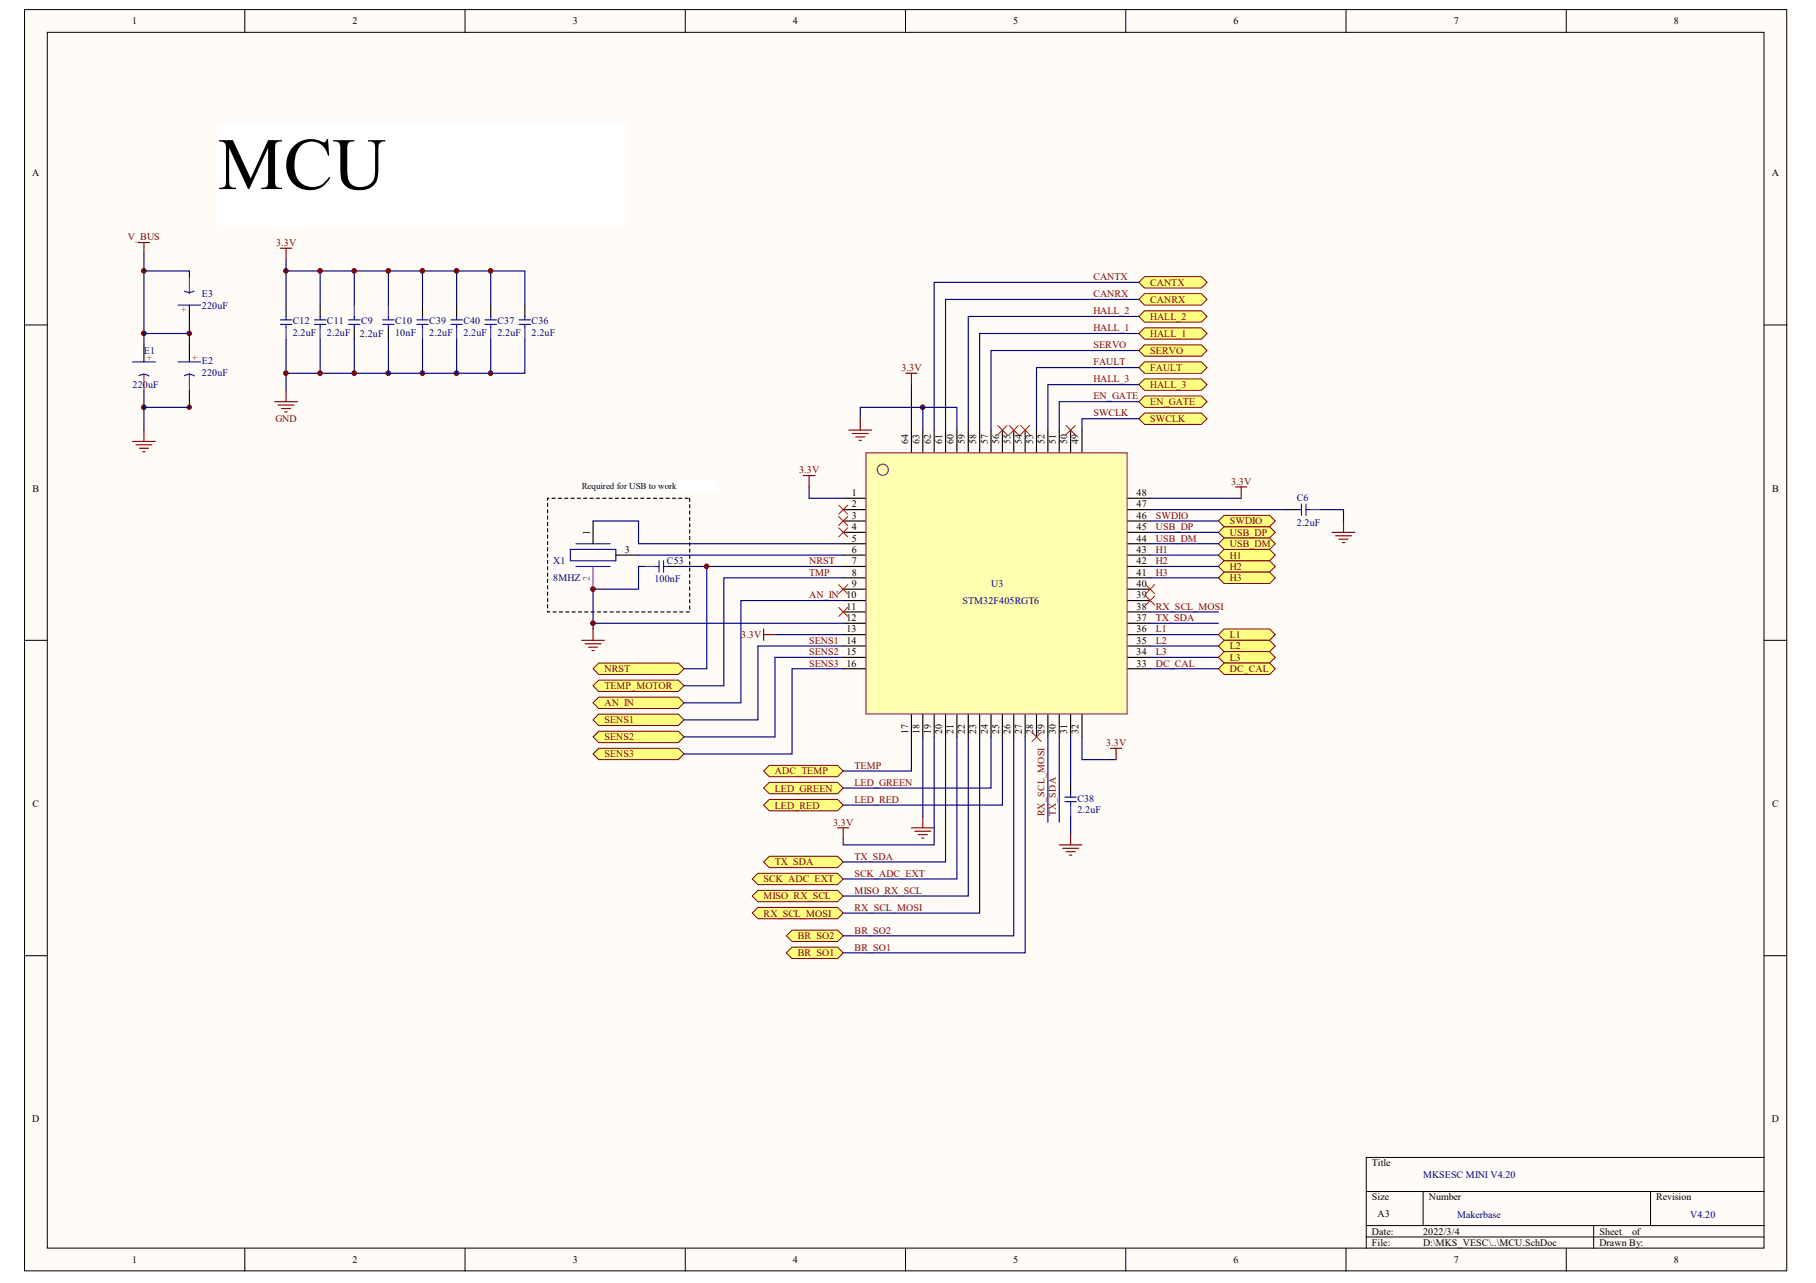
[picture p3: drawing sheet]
<svg xmlns="http://www.w3.org/2000/svg" width="297mm" height="210mm" viewBox="0 0 297 210" stroke-linecap="round" stroke-linejoin="round" font-family="sans-serif">
<defs><g id="words">
<text font-size="12.1" x="35.6" y="30.9">MCU</text>
<g font-size="1.6">
<text x="21.6" y="4">1</text>
<text x="57.7" y="4">2</text>
<text x="93.7" y="4">3</text>
<text x="129.7" y="4">4</text>
<text x="165.7" y="4">5</text>
<text x="201.8" y="4">6</text>
<text x="237.8" y="4">7</text>
<text x="273.8" y="4">8</text>
<text x="5.3" y="28.8">A</text>
<text x="289.8" y="28.8">A</text>
<text x="148.5" y="72.6" transform="rotate(-90 148.5 72.6)">64</text>
<text x="150.4" y="72.6" transform="rotate(-90 150.4 72.6)">63</text>
<text x="152.3" y="72.6" transform="rotate(-90 152.3 72.6)">62</text>
<text x="154.1" y="72.6" transform="rotate(-90 154.1 72.6)">61</text>
<text x="156" y="72.6" transform="rotate(-90 156 72.6)">60</text>
<text x="157.8" y="72.6" transform="rotate(-90 157.8 72.6)">59</text>
<text x="159.7" y="72.6" transform="rotate(-90 159.7 72.6)">58</text>
<text x="161.6" y="72.6" transform="rotate(-90 161.6 72.6)">57</text>
<text x="163.4" y="72.6" transform="rotate(-90 163.4 72.6)">56</text>
<text x="165.3" y="72.6" transform="rotate(-90 165.3 72.6)">55</text>
<text x="167.1" y="72.6" transform="rotate(-90 167.1 72.6)">54</text>
<text x="169" y="72.6" transform="rotate(-90 169 72.6)">53</text>
<text x="170.9" y="72.6" transform="rotate(-90 170.9 72.6)">52</text>
<text x="172.7" y="72.6" transform="rotate(-90 172.7 72.6)">51</text>
<text x="174.6" y="72.6" transform="rotate(-90 174.6 72.6)">50</text>
<text x="176.4" y="72.6" transform="rotate(-90 176.4 72.6)">49</text>
<text x="5.3" y="80.4">B</text>
<text x="139.3" y="81.2">1</text>
<text x="139.3" y="83">2</text>
<text x="185.9" y="83">47</text>
<text x="185.9" y="81.2">48</text>
<text x="289.9" y="80.4">B</text>
<text x="96.5" y="87.5" transform="rotate(-90 96.5 87.5)">1</text>
<text x="139.3" y="84.9">3</text>
<text x="139.3" y="86.7">4</text>
<text x="139.3" y="88.6">5</text>
<text x="185.9" y="88.6">44</text>
<text x="185.9" y="86.7">45</text>
<text x="185.9" y="84.9">46</text>
<text x="102.2" y="90.5">3</text>
<text x="139.3" y="90.5">6</text>
<text x="139.3" y="92.3">7</text>
<text x="139.3" y="94.2">8</text>
<text x="185.9" y="94.2">41</text>
<text x="185.9" y="92.3">42</text>
<text x="185.9" y="90.5">43</text>
<text x="138.5" y="97.9">10</text>
<text x="138.5" y="99.7">11</text>
<text x="138.5" y="101.6">12</text>
<text x="139.3" y="96">9</text>
<text x="185.9" y="101.6">37</text>
<text x="185.9" y="99.7">38</text>
<text x="185.9" y="97.9">39</text>
<text x="185.9" y="96">40</text>
<text x="138.5" y="103.5">13</text>
<text x="138.5" y="105.3">14</text>
<text x="138.5" y="107.2">15</text>
<text x="185.9" y="107.2">34</text>
<text x="185.9" y="105.3">35</text>
<text x="185.9" y="103.5">36</text>
<text x="138.5" y="109">16</text>
<text x="185.9" y="109">33</text>
<text x="148.5" y="120" transform="rotate(-90 148.5 120)">17</text>
<text x="150.4" y="120" transform="rotate(-90 150.4 120)">18</text>
<text x="152.3" y="120" transform="rotate(-90 152.3 120)">19</text>
<text x="154.1" y="120" transform="rotate(-90 154.1 120)">20</text>
<text x="156" y="120" transform="rotate(-90 156 120)">21</text>
<text x="157.8" y="120" transform="rotate(-90 157.8 120)">22</text>
<text x="159.7" y="120" transform="rotate(-90 159.7 120)">23</text>
<text x="161.6" y="120" transform="rotate(-90 161.6 120)">24</text>
<text x="163.4" y="120" transform="rotate(-90 163.4 120)">25</text>
<text x="165.3" y="120" transform="rotate(-90 165.3 120)">26</text>
<text x="167.1" y="120" transform="rotate(-90 167.1 120)">27</text>
<text x="169" y="120" transform="rotate(-90 169 120)">28</text>
<text x="170.9" y="120" transform="rotate(-90 170.9 120)">29</text>
<text x="172.7" y="120" transform="rotate(-90 172.7 120)">30</text>
<text x="174.6" y="120" transform="rotate(-90 174.6 120)">31</text>
<text x="176.4" y="120" transform="rotate(-90 176.4 120)">32</text>
<text x="5.3" y="132">C</text>
<text x="289.9" y="132">C</text>
<text x="5.3" y="183.6">D</text>
<text x="289.8" y="183.6">D</text>
<text x="224.4" y="190.8">Title</text>
<text x="224.4" y="196.4">Size</text>
<text x="233.7" y="196.4">Number</text>
<text x="270.9" y="196.4">Revision</text>
<text x="224.4" y="202">Date:</text>
<text x="224.4" y="203.8">File:</text>
<text x="225.3" y="199.2">A3</text>
<text x="232.8" y="202">2022/3/4</text>
<text x="232.8" y="203.8">D:\MKS_VESC\..\MCU.SchDoc</text>
<text x="261.6" y="202">Sheet</text>
<text x="261.6" y="203.8">Drawn By:</text>
<text x="266.9" y="202">of</text>
<text x="21.6" y="206.6">1</text>
<text x="57.7" y="206.6">2</text>
<text x="93.7" y="206.6">3</text>
<text x="129.7" y="206.6">4</text>
<text x="165.7" y="206.6">5</text>
<text x="201.8" y="206.6">6</text>
<text x="237.8" y="206.6">7</text>
<text x="273.8" y="206.6">8</text>
</g>
<g font-size="1.6" fill="#800000">
<text x="20.9" y="39.3">V_BUS</text>
<text x="45.2" y="40.3">3.3V</text>
<text x="178.8" y="45.8">CANTX</text>
<text x="188.1" y="46.8">CANTX</text>
<text x="178.8" y="51.4">HALL_2</text>
<text x="178.8" y="48.6">CANRX</text>
<text x="188.1" y="52.3">HALL_2</text>
<text x="188.1" y="49.5">CANRX</text>
<text x="178.8" y="59.8">FAULT</text>
<text x="178.8" y="54.2">HALL_1</text>
<text x="178.8" y="57">SERVO</text>
<text x="188.1" y="55.1">HALL_1</text>
<text x="188.1" y="57.9">SERVO</text>
<text x="147.4" y="60.7">3.3V</text>
<text x="178.8" y="65.4">EN_GATE</text>
<text x="178.8" y="62.6">HALL_3</text>
<text x="188.1" y="63.5">HALL_3</text>
<text x="188.1" y="60.7">FAULT</text>
<text x="45" y="69">GND</text>
<text x="178.8" y="68.1">SWCLK</text>
<text x="188.1" y="69.1">SWCLK</text>
<text x="188.1" y="66.3">EN_GATE</text>
<text x="130.7" y="77.4">3.3V</text>
<text x="201.4" y="79.3">3.3V</text>
<text x="189.1" y="84.9">SWDIO</text>
<text x="189.1" y="86.7">USB_DP</text>
<text x="189.1" y="88.6">USB_DM</text>
<text x="201.2" y="87.7">USB_DP</text>
<text x="201.2" y="89.5">USB_DM</text>
<text x="201.2" y="85.8">SWDIO</text>
<text x="132.3" y="94.2">TMP</text>
<text x="132.3" y="92.3">NRST</text>
<text x="189.1" y="94.2">H3</text>
<text x="189.1" y="92.3">H2</text>
<text x="189.1" y="90.5">H1</text>
<text x="201.2" y="91.4">H1</text>
<text x="201.2" y="93.2">H2</text>
<text x="201.2" y="95.1">H3</text>
<text x="132.3" y="97.9">AN_IN</text>
<text x="189.1" y="101.6">TX_SDA</text>
<text x="189.1" y="99.7">RX_SCL_MOSI</text>
<text x="121.2" y="104.4">3.3V</text>
<text x="132.3" y="105.3">SENS1</text>
<text x="132.3" y="107.2">SENS2</text>
<text x="189.1" y="107.2">L3</text>
<text x="189.1" y="105.3">L2</text>
<text x="189.1" y="103.5">L1</text>
<text x="201.2" y="104.4">L1</text>
<text x="201.2" y="106.3">L2</text>
<text x="98.9" y="110">NRST</text>
<text x="98.9" y="112.8">TEMP_MOTOR</text>
<text x="132.3" y="109">SENS3</text>
<text x="189.1" y="109">DC_CAL</text>
<text x="201.2" y="108.1">L3</text>
<text x="201.2" y="110">DC_CAL</text>
<text x="98.9" y="115.6">AN_IN</text>
<text x="98.9" y="118.3">SENS1</text>
<text x="98.9" y="121.1">SENS2</text>
<text x="98.9" y="123.9">SENS3</text>
<text x="139.8" y="125.8">TEMP</text>
<text x="180.9" y="122.1">3.3V</text>
<text x="126.8" y="126.7">ADC_TEMP</text>
<text x="126.8" y="129.5">LED_GREEN</text>
<text x="139.8" y="128.6">LED_GREEN</text>
<text x="139.8" y="131.4">LED_RED</text>
<text x="126.8" y="132.3">LED_RED</text>
<text x="136.3" y="135.1">3.3V</text>
<text x="170.9" y="133.6" transform="rotate(-90 170.9 133.6)">RX_SCL_MOSI</text>
<text x="172.7" y="133.6" transform="rotate(-90 172.7 133.6)">TX_SDA</text>
<text x="126.8" y="141.6">TX_SDA</text>
<text x="139.8" y="140.7">TX_SDA</text>
<text x="139.8" y="143.4">SCK_ADC_EXT</text>
<text x="124.9" y="147.2">MISO_RX_SCL</text>
<text x="124.9" y="149.9">RX_SCL_MOSI</text>
<text x="124.9" y="144.4">SCK_ADC_EXT</text>
<text x="139.8" y="146.2">MISO_RX_SCL</text>
<text x="139.8" y="149">RX_SCL_MOSI</text>
<text x="130.5" y="153.7">BR_SO2</text>
<text x="139.8" y="152.7">BR_SO2</text>
<text x="139.8" y="155.5">BR_SO1</text>
<text x="130.5" y="156.5">BR_SO1</text>
</g>
<g font-size="1.6" fill="#f00">
<text x="30.6" y="51" transform="rotate(-90 30.6 51)">+</text>
<text x="23.9" y="58.1" transform="rotate(90 23.9 58.1)">+</text>
<text x="31.3" y="58.1" transform="rotate(90 31.3 58.1)">+</text>
</g>
<g font-size="1.6" fill="#000080">
<text x="33" y="48.6">E3</text>
<text x="33" y="50.5">220uF</text>
<text x="47.9" y="53.1">C12</text>
<text x="53.5" y="53.1">C11</text>
<text x="59.1" y="53.1">C9</text>
<text x="64.6" y="53.1">C10</text>
<text x="70.2" y="53.1">C39</text>
<text x="75.8" y="53.1">C40</text>
<text x="81.4" y="53.1">C37</text>
<text x="87" y="53.1">C36</text>
<text x="23.5" y="57.9">E1</text>
<text x="33" y="59.6">E2</text>
<text x="47.9" y="54.9">2.2uF</text>
<text x="53.5" y="54.9">2.2uF</text>
<text x="58.9" y="55.1">2.2uF</text>
<text x="64.6" y="54.9">10nF</text>
<text x="70.2" y="54.9">2.2uF</text>
<text x="75.8" y="54.9">2.2uF</text>
<text x="81.4" y="54.9">2.2uF</text>
<text x="87" y="54.9">2.2uF</text>
<text x="21.7" y="63.5">220uF</text>
<text x="33" y="61.4">220uF</text>
<text x="212.1" y="81.9">C6</text>
<text x="212.1" y="86">2.2uF</text>
<text x="90.5" y="92.3">X1</text>
<text x="90.5" y="95.1">8MHZ</text>
<text x="107" y="95.3">100nF</text>
<text x="109.1" y="92.3">C53</text>
<text x="157.5" y="98.8">STM32F405RGT6</text>
<text x="162.1" y="96">U3</text>
<text x="176.2" y="131.2">C38</text>
<text x="176.2" y="133">2.2uF</text>
<text x="232.8" y="192.7">MKSESC MINI V4.20</text>
<text x="238.4" y="199.2">Makerbase</text>
<text x="276.5" y="199.2">V4.20</text>
</g>
<text font-size="1.6" fill="#8a20db" x="96.5" y="95" transform="rotate(-90 96.5 95)">2</text>
<text font-size="1.5" x="95.1" y="80">Required for USB to work</text>
</g></defs>
<g fill="#fffcf8" stroke="#000" stroke-width=".16">
<path d="M4 1.6h288.3v206.3h-288.3z"/>
<path d="M7.7 5.3h280.8v198.9h-280.8z"/>
</g>
<g fill="none" stroke="#000" stroke-width=".16">
<path d="M40 1.6v3.7M76.1 1.6v3.7M112.1 1.6v3.7M148.1 1.6v3.7M184.1 1.6v3.7M220.2 1.6v3.7M256.2 1.6v3.7M4 53.2h3.7M288.6 53.2h3.7M4 104.8h3.7M288.6 104.8h3.7M4 156.4h3.7"/>
<path d="M288.6 156.4h3.7M223.5 194.9h65.1M232.8 194.9v5.6M270 194.9v5.6M288.6 189.4h-65.1v14.8M40 204.2v3.8M76.1 204.2v3.8M112.1 204.2v3.8M148.1 204.2v3.8M184.1 204.2v3.8M220.2 204.2v3.8M223.5 200.5h65.1"/>
<path d="M223.5 202.4h65.1M256.2 204.2v3.8M260.7 200.5v3.7"/>
</g>
<g fill="#000080" stroke="#000080" stroke-width=".16">
<circle cx="23.5" cy="66.6" r=".35"/>
<circle cx="23.5" cy="54.5" r=".35"/>
<circle cx="23.5" cy="44.3" r=".35"/>
<circle cx="30.9" cy="54.5" r=".35"/>
<circle cx="46.8" cy="61" r=".35"/>
<circle cx="46.8" cy="44.3" r=".35"/>
<circle cx="52.4" cy="61" r=".35"/>
<circle cx="52.4" cy="44.3" r=".35"/>
<circle cx="57.9" cy="61" r=".35"/>
<circle cx="57.9" cy="44.3" r=".35"/>
<circle cx="63.5" cy="61" r=".35"/>
<circle cx="63.5" cy="44.3" r=".35"/>
<circle cx="69.1" cy="61" r=".35"/>
<circle cx="69.1" cy="44.3" r=".35"/>
<circle cx="74.7" cy="61" r=".35"/>
<circle cx="74.7" cy="44.3" r=".35"/>
<circle cx="80.2" cy="61" r=".35"/>
<circle cx="80.2" cy="44.3" r=".35"/>
<circle cx="97" cy="102" r=".35"/>
<circle cx="97" cy="96.4" r=".35"/>
<circle cx="115.6" cy="92.7" r=".35"/>
<circle cx="150.9" cy="66.6" r=".35"/>
</g>
<g fill="none" stroke="#000" stroke-width=".19">
<path d="M46.8 49.9v1.9M52.4 49.9v1.9M57.9 53.6v1.9M63.5 53.6v1.9M149.1 70.4v3.7M150.9 70.4v3.7M152.8 70.4v3.7M154.7 70.4v3.7M156.5 70.4v3.7M158.4 70.4v3.7M160.2 70.4v3.7M162.1 70.4v3.7"/>
<path d="M164 70.4v3.7M165.8 70.4v3.7M167.7 70.4v3.7M169.5 70.4v3.7M171.4 70.4v3.7M173.3 70.4v3.7M175.1 70.4v3.7M177 70.4v3.7M109.1 92.7h1.9M137.9 92.7h3.7M137.9 83.4h3.7M137.9 81.5h3.7"/>
<path d="M137.9 85.2h3.7M137.9 87.1h3.7M137.9 89h3.7M137.9 90.8h3.7M137.9 94.5h3.7M137.9 96.4h3.7M137.9 98.3h3.7M184.4 92.7h3.7M184.4 83.4h3.7M184.4 81.5h3.7M184.4 85.2h3.7M184.4 87.1h3.7"/>
<path d="M184.4 89h3.7M184.4 90.8h3.7M184.4 94.5h3.7M184.4 96.4h3.7M184.4 98.3h3.7M210.5 83.4h1.8M137.9 100.1h3.7M137.9 102h3.7M137.9 103.8h3.7M137.9 105.7h3.7M137.9 107.5h3.7M137.9 109.4h3.7"/>
<path d="M149.1 116.8v3.8M150.9 116.8v3.8M152.8 116.8v3.8M154.7 116.8v3.8M156.5 116.8v3.8M158.4 116.8v3.8M160.2 116.8v3.8M162.1 116.8v3.8M164 116.8v3.8M165.8 116.8v3.8M167.7 116.8v3.8M169.5 116.8v3.8"/>
<path d="M171.4 116.8v3.8M173.3 116.8v3.8M175.1 116.8v3.8M177 116.8v3.8M184.4 100.1h3.7M184.4 102h3.7M184.4 103.8h3.7M184.4 105.7h3.7M184.4 107.5h3.7M184.4 109.4h3.7M175.1 128v1.9"/>
</g>
<path d="M46.8 53.6v1.9M52.4 53.6v1.9M57.9 49.9v1.9M63.5 49.9v1.9M105.4 92.7h1.8M214.2 83.4h1.8M175.1 131.7v1.9" fill="none" stroke="#7d0089" stroke-width=".19"/>
<g fill="none" stroke="#00f" stroke-width=".19">
<path d="M45.9 53.1h1.8M45.9 52.3h1.8M46.8 51.8v.5M46.8 53.1v.5M51.4 53.1h1.9M51.4 52.3h1.9M52.4 51.8v.5M52.4 53.1v.5M57 53.1h1.9M57 52.3h1.9M57.9 51.8v.5M57.9 53.1v.5"/>
<path d="M62.6 53.1h1.9M62.6 52.3h1.9M63.5 51.8v.5M63.5 53.1v.5M107.2 92.7h.6M107.8 91.7v1.9M108.5 92.7h.6M108.5 91.7v1.9M212.3 83.4h.6M212.9 82.4v1.9M213.6 83.4h.6M213.6 82.4v1.9"/>
<path d="M174.2 130.4h1.8M174.2 131.2h1.8M175.1 129.9v.5M175.1 131.2v.5"/>
</g>
<path d="M141.6 74.1h42.8v42.7h-42.8z" fill="#ffffb0" stroke="#a1006a" stroke-width=".19"/>
<g fill="none" stroke="#7d0089" stroke-width=".19">
<path d="M69.1 53.6v1.9M74.7 53.6v1.9M80.3 53.6v1.9M85.8 53.6v1.9"/>
<circle cx="144.4" cy="76.9" r=".91"/>
</g>
<path d="M23.5 56.4v2.8M31 49.9v2.8M31 56.4v2.8M69.1 49.9v1.9M74.7 49.9v1.9M80.3 49.9v1.9M85.8 49.9v1.9M97 85.2v3.8M100.7 90.8h3.7" fill="none" stroke="#000" stroke-width=".19"/>
<g fill="none" stroke="#00f" stroke-width=".19">
<path d="M21.7 59.2h3.7M29.1 49.9h3.7M29.1 59.2h3.7M30.2 47.6a1.49 1.49 0 0 0 1.5 0M68.2 52.3h1.8M68.2 53.1h1.8M69.1 51.8v.5M69.1 53.1v.5M73.8 52.3h1.8M73.8 53.1h1.8M74.7 51.8v.5M74.7 53.1v.5"/>
<path d="M79.3 52.3h1.9M79.3 53.1h1.9M80.3 51.8v.5M80.3 53.1v.5M84.9 52.3h1.9M84.9 53.1h1.9M85.8 51.8v.5M85.8 53.1v.5M22.7 61.5l.1-.1a1.5 1.5 0 0 1 1.6 .1M30.2 61.5v-.1a1.5 1.5 0 0 1 1.6 .1M93.3 89.9h7.4v1.8h-7.4zM94.2 89h5.6"/>
<path d="M94.2 92.7h5.6"/>
</g>
<g fill="none" stroke="#000080" stroke-width=".19">
<path d="M31 54.6h-7.5v1.8M80.3 55.5v5.6M186.3 57.3h-24.2v13.1M186.3 54.6h-26.1v15.8M186.3 51.8h-27.9v18.6M186.3 49h-31.6v21.4M186.3 46.2h-33.5v24.2M31 63.9v2.7h-7.5v3.8M132.3 79.7v1.8h5.6M149.1 62.9v7.5M186.3 65.7h-13v4.7M186.3 62.9h-14.9v7.5"/>
<path d="M186.3 60.1h-16.8v10.3M104.4 90.8h33.5M111 92.7h26.9M97 102h40.9M126.8 103.8h11.1M188.1 109.4h11.2M188.1 107.5h11.2M188.1 105.7h11.2M188.1 103.8h11.2M152.8 120.6v17.6h-14.9v-.9M154.7 120.6v20.4h-16.8M156.5 120.6v23.2h-18.6"/>
<path d="M158.4 120.6v26h-20.5M160.2 120.6v28.8h-22.3M164 120.6v11.1h-26.1M165.8 120.6v32.5h-27.9M167.7 120.6v35.3h-29.8M171.4 120.6v13.9M173.3 120.6v13.9"/>
</g>
<g fill="none" stroke="#f00" stroke-width=".16">
<path d="M163.2 69.6l1.5 1.5M164.7 69.6l-1.5 1.5M165.1 69.6l1.5 1.5M166.6 69.6l-1.5 1.5M166.9 69.6l1.5 1.5M168.4 69.6l-1.5 1.5M174.4 69.6l1.5 1.5M175.9 69.6l-1.5 1.5M137.2 82.6l1.5 1.5M137.2 84.5l1.5 1.5M137.2 86.4l1.5 1.4M137.2 95.7l1.5 1.4"/>
<path d="M137.2 99.4l1.5 1.5M138.7 82.6l-1.5 1.5M138.7 84.5l-1.5 1.5M138.7 86.4l-1.5 1.4M138.7 95.7l-1.5 1.4M138.7 99.4l-1.5 1.5M187.4 97.5l1.5 1.5M187.4 95.7l1.5 1.4M188.9 97.5l-1.5 1.5M188.9 95.7l-1.5 1.4M168.8 119.8l1.5 1.5M170.3 119.8l-1.5 1.5"/>
</g>
<path d="M97 92.7v3.7" fill="none" stroke="#8a20db" stroke-width=".19"/>
<g fill="none" stroke="#800000" stroke-width=".19">
<path d="M217.9 87.1h3.7M218.5 87.7h2.6M219 88.2h1.5M219.6 88.8h.3M219.8 85.2v1.9M95.1 104.8h3.8M95.7 105.3h2.6M96.3 105.9h1.4M96.8 106.4h.4M97 102.9v1.9M149.1 135.4h3.7M149.6 136h2.6"/>
<path d="M150.2 136.6h1.5M150.8 137.1h.3M150.9 133.6v1.8M173.3 138.2h3.7M173.8 138.8h2.6M174.4 139.3h1.5M174.9 139.9h.4M175.1 136.4v1.8"/>
</g>
<path d="M31 45.3v2.8M23.5 61.1v2.8M31 61.1v2.8" fill="none" stroke="#ee0e22" stroke-width=".19"/>
<g fill="#800000" stroke="#800000" stroke-width=".16">
<circle cx="69.1" cy="61" r=".35"/>
<circle cx="74.7" cy="61" r=".35"/>
<circle cx="80.2" cy="61" r=".35"/>
<circle cx="63.5" cy="61" r=".35"/>
<circle cx="23.5" cy="66.6" r=".35"/>
<circle cx="23.5" cy="54.5" r=".35"/>
<circle cx="30.9" cy="66.6" r=".35"/>
<circle cx="30.9" cy="54.5" r=".35"/>
<circle cx="150.9" cy="66.6" r=".35"/>
</g>
<g fill="#ffff80" stroke="#800000" stroke-width=".16">
<path d="M199.3 87.1l.9-.9h7.5l.9 .9-.9 .9h-7.5z" fill-rule="evenodd"/>
<path d="M199.3 89l.9-1h7.5l.9 1-.9 .9h-7.5z" fill-rule="evenodd"/>
<path d="M124.9 126.1l.9-.9h11.2l.9 .9-.9 1h-11.2z" fill-rule="evenodd"/>
</g>
<path d="M162.1 120.6v8.3h-24.2" fill="none" stroke="#000080" stroke-width=".19"/>
<g fill="#ffff80" stroke="#800000" stroke-width=".16">
<path d="M124.9 128.9l.9-.9h11.2l.9 .9-.9 1h-11.2z" fill-rule="evenodd"/>
<path d="M124.9 131.7l.9-.9h11.2l.9 .9-.9 1h-11.2z" fill-rule="evenodd"/>
<path d="M123 146.6l1-.9h13l.9 .9-.9 .9h-13z" fill-rule="evenodd"/>
<path d="M123 149.4l1-.9h13l.9 .9-.9 .9h-13z" fill-rule="evenodd"/>
<path d="M124.9 141l.9-.9h11.2l.9 .9-.9 .9h-11.2z" fill-rule="evenodd"/>
<path d="M123 143.8l1-.9h13l.9 .9-.9 .9h-13z" fill-rule="evenodd"/>
</g>
<path d="M149.1 120.6v5.5h-11.2" fill="none" stroke="#000080" stroke-width=".19"/>
<g fill="#ffff80" stroke="#800000" stroke-width=".16">
<path d="M186.3 68.5l.9-.9h9.3l.9 .9-.9 .9h-9.3z" fill-rule="evenodd"/>
<path d="M199.3 85.2l.9-.9h7.5l.9 .9-.9 1h-7.5z" fill-rule="evenodd"/>
<path d="M97 109.4l.9-.9h13.1l.9 .9-.9 .9h-13.1z" fill-rule="evenodd"/>
</g>
<path d="M112.8 81.5v18.6h-23.2v-18.6h23.2" fill="none" stroke="#000" stroke-width=".19" stroke-dasharray=".5 .5"/>
<path d="M95.1 78.7h22.3v1.9h-22.3z" fill="#fff" stroke="#fff" stroke-width=".16"/>
<g fill="#ffff80" stroke="#800000" stroke-width=".16">
<path d="M186.3 62.9l.9-.9h9.3l.9 .9-.9 1h-9.3z" fill-rule="evenodd"/>
<path d="M186.3 51.8l.9-1h9.3l.9 1-.9 .9h-9.3z" fill-rule="evenodd"/>
<path d="M186.3 54.6l.9-1h9.3l.9 1-.9 .9h-9.3z" fill-rule="evenodd"/>
<path d="M97 112.2l.9-.9h13.1l.9 .9-.9 .9h-13.1z" fill-rule="evenodd"/>
<path d="M186.3 49l.9-.9h9.3l.9 .9-.9 .9h-9.3z" fill-rule="evenodd"/>
<path d="M97 115l.9-.9h13.1l.9 .9-.9 .9h-13.1z" fill-rule="evenodd"/>
<path d="M186.3 57.3l.9-.9h9.3l.9 .9-.9 1h-9.3z" fill-rule="evenodd"/>
<path d="M97 117.8l.9-1h13.1l.9 1-.9 .9h-13.1z" fill-rule="evenodd"/>
<path d="M97 120.6l.9-1h13.1l.9 1-.9 .9h-13.1z" fill-rule="evenodd"/>
<path d="M97 123.4l.9-1h13.1l.9 1-.9 .9h-13.1z" fill-rule="evenodd"/>
<path d="M128.6 155.9l1-.9h7.4l.9 .9-.9 .9h-7.4z" fill-rule="evenodd"/>
<path d="M128.6 153.1l1-.9h7.4l.9 .9-.9 .9h-7.4z" fill-rule="evenodd"/>
<path d="M186.3 65.7l.9-.9h9.3l.9 .9-.9 .9h-9.3z" fill-rule="evenodd"/>
<path d="M199.3 90.8l.9-.9h7.5l.9 .9-.9 .9h-7.5z" fill-rule="evenodd"/>
<path d="M199.3 103.8l.9-.9h7.5l.9 .9-.9 1h-7.5z" fill-rule="evenodd"/>
<path d="M199.3 92.7l.9-1h7.5l.9 1-.9 .9h-7.5z" fill-rule="evenodd"/>
<path d="M199.3 105.7l.9-.9h7.5l.9 .9-.9 .9h-7.5z" fill-rule="evenodd"/>
<path d="M199.3 94.5l.9-.9h7.5l.9 .9-.9 1h-7.5z" fill-rule="evenodd"/>
<path d="M199.3 107.5l.9-.9h7.5l.9 .9-.9 1h-7.5z" fill-rule="evenodd"/>
<path d="M186.3 60.1l.9-.9h9.3l.9 .9-.9 1h-9.3z" fill-rule="evenodd"/>
<path d="M199.3 109.4l.9-.9h7.5l.9 .9-.9 .9h-7.5z" fill-rule="evenodd"/>
</g>
<path d="M35.6 20.2h66.9v16.7h-66.9z" fill="#fff" stroke="#fff" stroke-width=".16"/>
<path d="M186.3 46.2l.9-.9h9.3l.9 .9-.9 .9h-9.3z" fill-rule="evenodd" fill="#ffff80" stroke="#800000" stroke-width=".16"/>
<g fill="none" stroke="#000080" stroke-width=".19">
<path d="M23.5 41.5v2.8M31 45.3v-1h-7.5v10.3M31 52.7v3.7M46.8 49.9v-5.6h39v5.6M46.8 42.5v1.8M46.8 55.5v5.6M52.4 44.3v5.6M52.4 55.5v5.6M57.9 44.3v5.6M57.9 55.5v5.6M63.5 44.3v5.6M63.5 55.5v5.6"/>
<path d="M69.1 44.3v5.6M69.1 55.5v5.6M74.7 44.3v5.6M74.7 55.5v5.6M80.3 44.3v5.6M85.8 55.5v5.6h-39v2.8M23.5 63.9v2.7M150.9 70.4v-3.8h5.6v3.8M150.9 66.6h-10.2v1.9M186.3 68.5h-9.3v1.9M97 85.2h7.4v3.8h33.5M105.4 92.7h-1v3.7h-7.4v6.5"/>
<path d="M115.6 92.7v16.7h-3.7M137.9 94.5h-19.5v17.7h-6.5M137.9 98.3h-16.7v16.7h-9.3M188.1 87.1h11.2M188.1 89h11.2M188.1 85.2h11.2M188.1 90.8h11.2M188.1 92.7h11.2M188.1 94.5h11.2M188.1 81.5h14.9M188.1 83.4h22.4M216 83.4h3.8v1.8"/>
<path d="M137.9 105.7h-13.9v12.1h-12.1M137.9 107.5h-11.1v13.1h-14.9M137.9 109.4h-8.3v14h-17.7M188.1 102h11.2M188.1 100.1h11.2M150.9 120.6v13M175.1 120.6v7.4M175.1 133.6v2.8M177 120.6v3.7h5.6"/>
</g>
<g fill="#800000" stroke="#800000" stroke-width=".16">
<circle cx="115.6" cy="92.7" r=".35"/>
<circle cx="23.5" cy="44.3" r=".35"/>
<circle cx="97" cy="102" r=".35"/>
<circle cx="97" cy="96.4" r=".35"/>
<circle cx="57.9" cy="61" r=".35"/>
<circle cx="52.4" cy="61" r=".35"/>
<circle cx="46.8" cy="61" r=".35"/>
<circle cx="46.8" cy="44.3" r=".35"/>
<circle cx="52.4" cy="44.3" r=".35"/>
<circle cx="57.9" cy="44.3" r=".35"/>
<circle cx="63.5" cy="44.3" r=".35"/>
<circle cx="69.1" cy="44.3" r=".35"/>
<circle cx="74.7" cy="44.3" r=".35"/>
<circle cx="80.2" cy="44.3" r=".35"/>
</g>
<g fill="none" stroke="#800000" stroke-width=".19">
<path d="M22.6 39.7h1.9M23.5 39.7v1.8M45.9 40.6h1.8M46.8 40.6v1.9M21.7 72.2h3.7M22.2 72.8h2.6M22.8 73.3h1.5M23.4 73.9h.3M23.5 70.4v1.8M44.9 65.7h3.7M45.5 66.3h2.6M46 66.8h1.5"/>
<path d="M46.6 67.4h.4M46.8 63.9v1.8M131.4 77.8h1.9M132.3 77.8v1.9M138.9 70.4h3.7M139.4 70.9h2.6M140 71.5h1.5M140.5 72h.4M140.7 68.5v1.9M148.2 61.1h1.8M149.1 61.1v1.8M202.1 79.7h1.8"/>
<path d="M203 79.7v1.8M124.9 102.9v1.9M124.9 103.8h1.9M137 135.4h1.9M137.9 135.4v1.9M181.6 122.4h1.9M182.6 122.4v1.9"/>
</g>
<use href="#words"/>
</svg>
